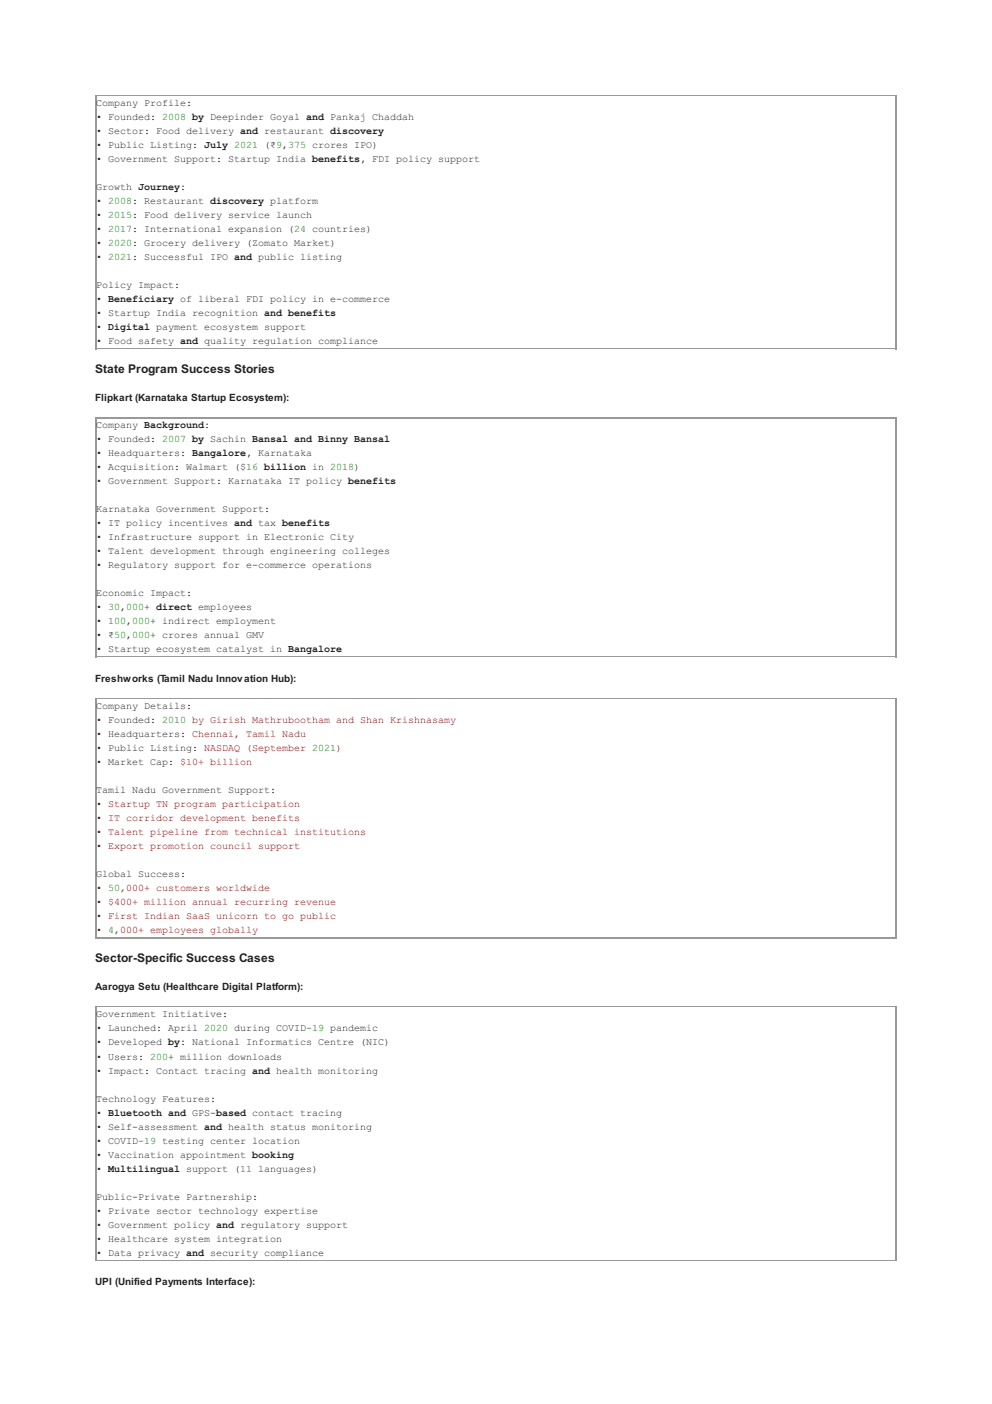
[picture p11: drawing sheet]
<svg xmlns="http://www.w3.org/2000/svg" width="210mm" height="297mm" viewBox="0 0 210 297" stroke-linecap="round" stroke-linejoin="round" font-family="sans-serif">
<defs><g id="words">
<g font-size="2.5" fill="#222">
<text x="20.1" y="79">State Program Success Stories</text>
<text x="20.1" y="203.6">Sector-Specific Success Cases</text>
</g>
<g font-size="2.1" fill="#222">
<text x="20.3" y="22.4">Company Profile:</text>
<text x="20.3" y="25.4">• Founded: 2008 by Deepinder Goyal and Pankaj Chaddah</text>
<text x="20.3" y="28.4">• Sector: Food delivery and restaurant discovery</text>
<text x="20.3" y="31.3">• Public Listing: July 2021 (₹9,375 crores IPO)</text>
<text x="20.3" y="34.3">• Government Support: Startup India benefits, FDI policy support</text>
<text x="20.3" y="40.2">Growth Journey:</text>
<text x="20.3" y="43.2">• 2008: Restaurant discovery platform</text>
<text x="20.3" y="46.1">• 2015: Food delivery service launch</text>
<text x="20.3" y="49.1">• 2017: International expansion (24 countries)</text>
<text x="20.3" y="52.1">• 2020: Grocery delivery (Zomato Market)</text>
<text x="20.3" y="55">• 2021: Successful IPO and public listing</text>
<text x="20.3" y="61">Policy Impact:</text>
<text x="20.3" y="63.9">• Beneficiary of liberal FDI policy in e-commerce</text>
<text x="20.3" y="66.9">• Startup India recognition and benefits</text>
<text x="20.3" y="69.9">• Digital payment ecosystem support</text>
<text x="20.3" y="72.8">• Food safety and quality regulation compliance</text>
<text x="20.1" y="84.9">Flipkart (Karnataka Startup Ecosystem):</text>
<text x="20.3" y="90.6">Company Background:</text>
<text x="20.3" y="93.6">• Founded: 2007 by Sachin Bansal and Binny Bansal</text>
<text x="20.3" y="96.5">• Headquarters: Bangalore, Karnataka</text>
<text x="20.3" y="99.5">• Acquisition: Walmart ($16 billion in 2018)</text>
<text x="20.3" y="102.4">• Government Support: Karnataka IT policy benefits</text>
<text x="20.3" y="108.4">Karnataka Government Support:</text>
<text x="20.3" y="111.3">• IT policy incentives and tax benefits</text>
<text x="20.3" y="114.3">• Infrastructure support in Electronic City</text>
<text x="20.3" y="117.3">• Talent development through engineering colleges</text>
<text x="20.3" y="120.2">• Regulatory support for e-commerce operations</text>
<text x="20.3" y="126.2">Economic Impact:</text>
<text x="20.3" y="129.1">• 30,000+ direct employees</text>
<text x="20.3" y="132.1">• 100,000+ indirect employment</text>
<text x="20.3" y="135">• ₹50,000+ crores annual GMV</text>
<text x="20.3" y="138">• Startup ecosystem catalyst in Bangalore</text>
<text x="20.1" y="144.4">Freshworks (Tamil Nadu Innovation Hub):</text>
<text x="20.3" y="150.1">Company Details:</text>
<text x="20.3" y="167.9">Tamil Nadu Government Support:</text>
<text x="20.3" y="185.6">Global Success:</text>
<text x="20.1" y="209.6">Aarogya Setu (Healthcare Digital Platform):</text>
<text x="20.3" y="215.3">Government Initiative:</text>
<text x="20.3" y="218.2">• Launched: April 2020 during COVID-19 pandemic</text>
<text x="20.3" y="221.2">• Developed by: National Informatics Centre (NIC)</text>
<text x="20.3" y="224.2">• Users: 200+ million downloads</text>
<text x="20.3" y="227.1">• Impact: Contact tracing and health monitoring</text>
<text x="20.3" y="233">Technology Features:</text>
<text x="20.3" y="236">• Bluetooth and GPS-based contact tracing</text>
<text x="20.3" y="239">• Self-assessment and health status monitoring</text>
<text x="20.3" y="241.9">• COVID-19 testing center location</text>
<text x="20.3" y="244.9">• Vaccination appointment booking</text>
<text x="20.3" y="247.9">• Multilingual support (11 languages)</text>
<text x="20.3" y="253.8">Public-Private Partnership:</text>
<text x="20.3" y="256.8">• Private sector technology expertise</text>
<text x="20.3" y="259.7">• Government policy and regulatory support</text>
<text x="20.3" y="262.7">• Healthcare system integration</text>
<text x="20.3" y="265.6">• Data privacy and security compliance</text>
<text x="20.1" y="271.8">UPI (Unified Payments Interface):</text>
</g>
<g font-size="2.1" fill="#800">
<text x="20.3" y="153">• Founded: 2010 by Girish Mathrubootham and Shan Krishnasamy</text>
<text x="20.3" y="156">• Headquarters: Chennai, Tamil Nadu</text>
<text x="20.3" y="159">• Public Listing: NASDAQ (September 2021)</text>
<text x="20.3" y="161.9">• Market Cap: $10+ billion</text>
<text x="20.3" y="170.8">• Startup TN program participation</text>
<text x="20.3" y="173.8">• IT corridor development benefits</text>
<text x="20.3" y="176.7">• Talent pipeline from technical institutions</text>
<text x="20.3" y="179.7">• Export promotion council support</text>
<text x="20.3" y="188.6">• 50,000+ customers worldwide</text>
<text x="20.3" y="191.6">• $400+ million annual recurring revenue</text>
<text x="20.3" y="194.5">• First Indian SaaS unicorn to go public</text>
<text x="20.3" y="197.5">• 4,000+ employees globally</text>
</g>
</g></defs>
<g fill="none" stroke="#999" stroke-width=".21">
<path d="M20.1 20.2h169.6M20.2 20.1v53.8M189.5 20.1v53.8M20.1 73.8h169.6M20.1 88.4h169.6M20.2 88.3v50.8M189.5 88.3v50.8M20.1 139h169.6M20.1 147.8h169.6M20.2 147.7v50.8M189.5 147.7v50.8M20.1 198.4h169.6"/>
<path d="M20.1 213h169.6M20.2 212.9v53.8M189.5 212.9v53.8M20.1 266.6h169.6"/>
</g>
<use href="#words"/>
</svg>
